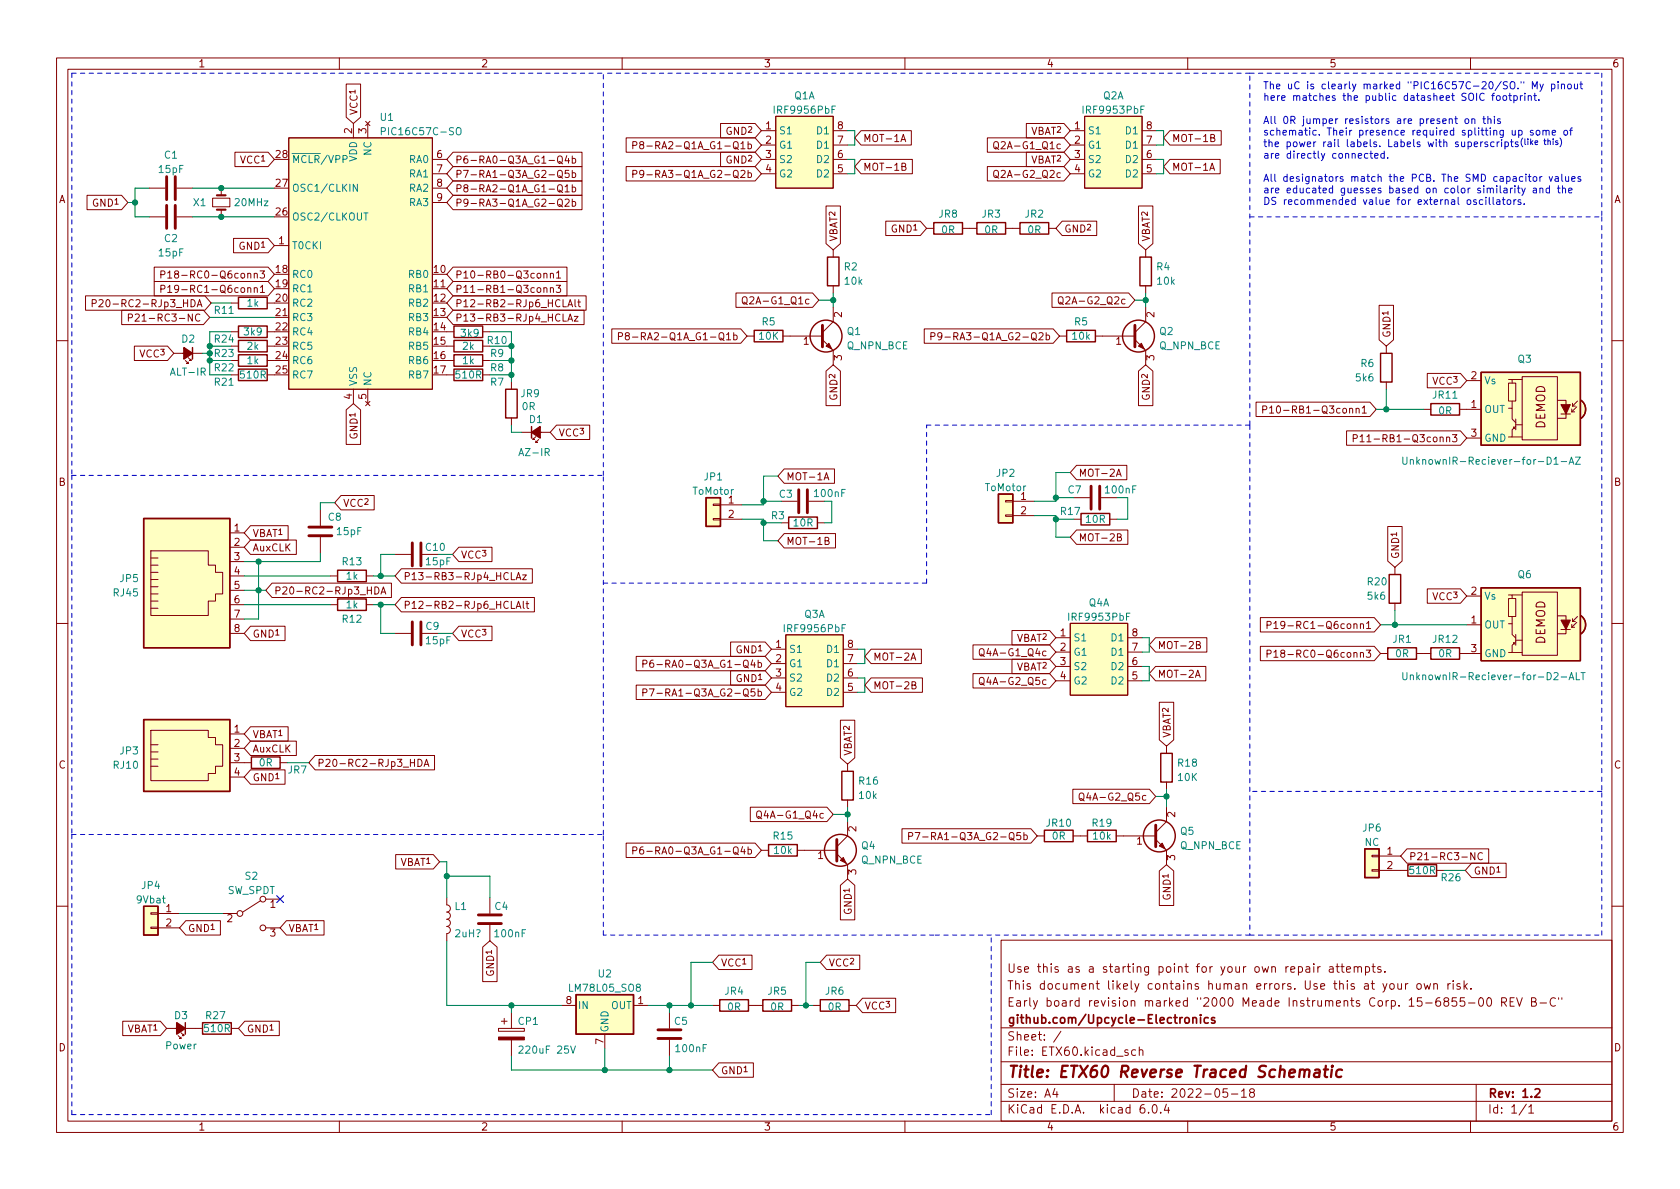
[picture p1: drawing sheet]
<svg xmlns="http://www.w3.org/2000/svg" width="297mm" height="210mm" viewBox="0 0 297 210" stroke-linecap="round" stroke-linejoin="round" font-family="sans-serif">
<defs><g id="words">
<text font-size="2.8" fill="#840000" x="178" y="190.6">Title: ETX60 Reverse Traced Schematic</text>
<g font-size="2.1" fill="#840000">
<text x="273.2" y="75.9" transform="rotate(-90 273.2 75.9)">DEMOD</text>
<text x="273.2" y="114" transform="rotate(-90 273.2 114)">DEMOD</text>
<text x="178" y="172">Use this as a starting point for your own repair attempts.</text>
<text x="178" y="178">Early board revision marked &quot;2000 Meade Instruments Corp. 15-6855-00 REV B-C&quot;</text>
<text x="178" y="175">This document likely contains human errors. Use this at your own risk.</text>
<text x="178" y="184">Sheet: /</text>
<text x="178" y="181">github.com/Upcycle-Electronics</text>
<text x="178" y="186.7">File: ETX60.kicad_sch</text>
<text x="178" y="196.9">KiCad E.D.A. kicad 6.0.4</text>
<text x="178" y="194.1">Size: A4</text>
<text x="200" y="194.1">Date: 2022-05-18</text>
<text x="263" y="194.1">Rev: 1.2</text>
<text x="263" y="196.9">Id: 1/1</text>
</g>
<g font-size="1.8" fill="#840000">
<text x="35" y="11.9">1</text>
<text x="85" y="11.9">2</text>
<text x="135" y="11.9">3</text>
<text x="185" y="11.9">4</text>
<text x="235" y="11.9">5</text>
<text x="285" y="11.9">6</text>
<text x="62.2" y="23.6" transform="rotate(-90 62.2 23.6)">2</text>
<text x="63.2" y="20.4" transform="rotate(-90 63.2 20.4)">VCC^{1}</text>
<text x="64.8" y="23.6" transform="rotate(-90 64.8 23.6)">3</text>
<text x="135.4" y="22.9">1</text>
<text x="148.1" y="22.9">8</text>
<text x="179.6" y="23.8">VBAT^{2}</text>
<text x="190" y="22.9">1</text>
<text x="202.7" y="22.9">8</text>
<text x="40" y="28.9">VCC^{1}</text>
<text x="48.8" y="27.9">28</text>
<text x="77.2" y="27.9">6</text>
<text x="80.4" y="28.9">P6-RA0-Q3A_G1-Q4b</text>
<text x="115.3" y="26.4">P8-RA2-Q1A_G1-Q1b</text>
<text x="135.4" y="25.4">2</text>
<text x="135.4" y="27.9">3</text>
<text x="148.1" y="27.9">6</text>
<text x="148.1" y="25.4">7</text>
<text x="152.6" y="25.1">MOT-1A</text>
<text x="176.9" y="26.4">Q2A-G1_Q1c</text>
<text x="179.6" y="28.9">VBAT^{2}</text>
<text x="190" y="25.4">2</text>
<text x="190" y="27.9">3</text>
<text x="202.7" y="27.9">6</text>
<text x="202.7" y="25.4">7</text>
<text x="207.2" y="25.1">MOT-1B</text>
<text x="10.3" y="35.9">A</text>
<text x="48.8" y="33">27</text>
<text x="77.2" y="30.5">7</text>
<text x="77.2" y="33">8</text>
<text x="77.2" y="35.6">9</text>
<text x="80.4" y="34">P8-RA2-Q1A_G1-Q1b</text>
<text x="80.4" y="31.5">P7-RA1-Q3A_G2-Q5b</text>
<text x="115.3" y="31.5">P9-RA3-Q1A_G2-Q2b</text>
<text x="135.4" y="30.5">4</text>
<text x="148.1" y="30.5">5</text>
<text x="152.6" y="30.2">MOT-1B</text>
<text x="176.9" y="31.5">Q2A-G2_Q2c</text>
<text x="190" y="30.5">4</text>
<text x="202.7" y="30.5">5</text>
<text x="207.2" y="30.2">MOT-1A</text>
<text x="285.3" y="35.9">A</text>
<text x="13.9" y="36.5">GND^{1}</text>
<text x="48.8" y="38.1">26</text>
<text x="80.4" y="36.5">P9-RA3-Q1A_G2-Q2b</text>
<text x="155.1" y="41.1">GND^{1}</text>
<text x="39.8" y="44.2">GND^{1}</text>
<text x="49.3" y="43.2">1</text>
<text x="148" y="42.8" transform="rotate(-90 148 42.8)">VBAT^{2}</text>
<text x="203.3" y="42.8" transform="rotate(-90 203.3 42.8)">VBAT^{2}</text>
<text x="31.7" y="49.2">P18-RC0-Q6conn3</text>
<text x="31.7" y="51.8">P19-RC1-Q6conn1</text>
<text x="48.8" y="48.3">18</text>
<text x="48.8" y="50.8">19</text>
<text x="48.8" y="53.3">20</text>
<text x="76.7" y="48.3">10</text>
<text x="76.7" y="50.8">11</text>
<text x="76.7" y="53.3">12</text>
<text x="80.4" y="49.2">P10-RB0-Q3conn1</text>
<text x="80.4" y="51.8">P11-RB1-Q3conn3</text>
<text x="132.4" y="53.8">Q2A-G1_Q1c</text>
<text x="188.3" y="53.8">Q2A-G2_Q2c</text>
<text x="18.9" y="54.3">P20-RC2-RJp3_HDA</text>
<text x="25.2" y="56.9">P21-RC3-NC</text>
<text x="48.8" y="55.9">21</text>
<text x="48.8" y="58.4">22</text>
<text x="76.7" y="55.9">13</text>
<text x="76.7" y="58.4">14</text>
<text x="80.4" y="56.9">P13-RB3-RJp4_HCLAz</text>
<text x="80.4" y="54.3">P12-RB2-RJp6_HCLAlt</text>
<text x="148.8" y="56.1" transform="rotate(-90 148.8 56.1)">2</text>
<text x="204.1" y="56.1" transform="rotate(-90 204.1 56.1)">2</text>
<text x="245.8" y="59.8" transform="rotate(-90 245.8 59.8)">GND^{1}</text>
<text x="48.8" y="61">23</text>
<text x="48.8" y="63.5">24</text>
<text x="76.7" y="61">15</text>
<text x="76.7" y="63.5">16</text>
<text x="112.8" y="60.2">P8-RA2-Q1A_G1-Q1b</text>
<text x="142.1" y="61">1</text>
<text x="148.8" y="63.7" transform="rotate(-90 148.8 63.7)">3</text>
<text x="168" y="60.2">P9-RA3-Q1A_G2-Q2b</text>
<text x="197.3" y="61">1</text>
<text x="204.1" y="63.7" transform="rotate(-90 204.1 63.7)">3</text>
<text x="48.8" y="66">25</text>
<text x="62.2" y="70.6" transform="rotate(-90 62.2 70.6)">4</text>
<text x="64.8" y="70.6" transform="rotate(-90 64.8 70.6)">5</text>
<text x="76.7" y="66">17</text>
<text x="260.1" y="67.1">2</text>
<text x="226.5" y="73.1">P10-RB1-Q3conn1</text>
<text x="260.1" y="72.1">1</text>
<text x="260.1" y="77.2">3</text>
<text x="63.2" y="80.1" transform="rotate(-90 63.2 80.1)">GND^{1}</text>
<text x="242.5" y="78.2">P11-RB1-Q3conn3</text>
<text x="10.3" y="85.9">B</text>
<text x="128.8" y="89">1</text>
<text x="139" y="84.9">MOT-1A</text>
<text x="180.5" y="88.4">1</text>
<text x="190.7" y="84.3">MOT-2A</text>
<text x="285.3" y="85.9">B</text>
<text x="41.4" y="94">1</text>
<text x="44.6" y="95">VBAT^{1}</text>
<text x="128.8" y="91.6">2</text>
<text x="180.5" y="90.9">2</text>
<text x="190.7" y="95.7">MOT-2B</text>
<text x="41.4" y="96.5">2</text>
<text x="41.4" y="99.1">3</text>
<text x="41.4" y="101.6">4</text>
<text x="44.6" y="97.5">AuxCLK</text>
<text x="139" y="96.4">MOT-1B</text>
<text x="247.4" y="98.9" transform="rotate(-90 247.4 98.9)">GND^{1}</text>
<text x="41.4" y="104.1">5</text>
<text x="41.4" y="106.7">6</text>
<text x="48.4" y="105.1">P20-RC2-RJp3_HDA</text>
<text x="71.3" y="107.7">P12-RB2-RJp6_HCLAlt</text>
<text x="71.3" y="102.6">P13-RB3-RJp4_HCLAz</text>
<text x="260.1" y="105.2">2</text>
<text x="41.4" y="109.2">7</text>
<text x="41.4" y="111.8">8</text>
<text x="44.6" y="112.7">GND^{1}</text>
<text x="177.1" y="113.5">VBAT^{2}</text>
<text x="187.5" y="112.5">1</text>
<text x="200.2" y="112.5">8</text>
<text x="227.2" y="111.2">P19-RC1-Q6conn1</text>
<text x="260.1" y="110.2">1</text>
<text x="117.1" y="118.1">P6-RA0-Q3A_G1-Q4b</text>
<text x="127.6" y="115.5">GND^{1}</text>
<text x="137.2" y="114.5">1</text>
<text x="137.2" y="117.1">2</text>
<text x="137.2" y="119.6">3</text>
<text x="149.9" y="119.6">6</text>
<text x="149.9" y="117.1">7</text>
<text x="149.9" y="114.5">8</text>
<text x="154.3" y="116.8">MOT-2A</text>
<text x="174.3" y="116">Q4A-G1_Q4c</text>
<text x="177.1" y="118.6">VBAT^{2}</text>
<text x="187.5" y="115.1">2</text>
<text x="187.5" y="117.6">3</text>
<text x="200.2" y="117.6">6</text>
<text x="200.2" y="115.1">7</text>
<text x="204.6" y="114.8">MOT-2B</text>
<text x="204.6" y="119.8">MOT-2A</text>
<text x="227.2" y="116.3">P18-RC0-Q6conn3</text>
<text x="260.1" y="115.3">3</text>
<text x="117.1" y="123.1">P7-RA1-Q3A_G2-Q5b</text>
<text x="127.6" y="120.6">GND^{1}</text>
<text x="137.2" y="122.2">4</text>
<text x="149.9" y="122.2">5</text>
<text x="154.3" y="121.9">MOT-2B</text>
<text x="174.3" y="121.1">Q4A-G2_Q5c</text>
<text x="187.5" y="120.1">4</text>
<text x="200.2" y="120.1">5</text>
<text x="41.4" y="129.5">1</text>
<text x="44.6" y="130.5">VBAT^{1}</text>
<text x="207" y="130.5" transform="rotate(-90 207 130.5)">VBAT^{2}</text>
<text x="10.3" y="135.9">C</text>
<text x="41.4" y="132.1">2</text>
<text x="41.4" y="134.6">3</text>
<text x="41.4" y="137.2">4</text>
<text x="44.6" y="133.1">AuxCLK</text>
<text x="56" y="135.6">P20-RC2-RJp3_HDA</text>
<text x="150.6" y="133.7" transform="rotate(-90 150.6 133.7)">VBAT^{2}</text>
<text x="285.3" y="135.9">C</text>
<text x="44.6" y="138.1">GND^{1}</text>
<text x="192" y="141.6">Q4A-G2_Q5c</text>
<text x="135" y="144.7">Q4A-G1_Q4c</text>
<text x="151.4" y="147" transform="rotate(-90 151.4 147)">2</text>
<text x="164.1" y="148.5">P7-RA1-Q3A_G2-Q5b</text>
<text x="201" y="149.3">1</text>
<text x="207.8" y="144.5" transform="rotate(-90 207.8 144.5)">2</text>
<text x="68.1" y="153.1">VBAT^{1}</text>
<text x="115.3" y="151.1">P6-RA0-Q3A_G1-Q4b</text>
<text x="144.6" y="151.9">1</text>
<text x="151.4" y="154.7" transform="rotate(-90 151.4 154.7)">3</text>
<text x="207.8" y="152.1" transform="rotate(-90 207.8 152.1)">3</text>
<text x="245.3" y="151.1">1</text>
<text x="245.3" y="153.7">2</text>
<text x="249.1" y="152.1">P21-RC3-NC</text>
<text x="260.5" y="154.6">GND^{1}</text>
<text x="29.4" y="161.3">1</text>
<text x="47.8" y="160.5">1</text>
<text x="207" y="161.7" transform="rotate(-90 207 161.7)">GND^{1}</text>
<text x="29.4" y="163.8">2</text>
<text x="33.2" y="164.8">GND^{1}</text>
<text x="40.1" y="163.1">2</text>
<text x="47.8" y="165.6">3</text>
<text x="51" y="164.8">VBAT^{1}</text>
<text x="150.6" y="164.2" transform="rotate(-90 150.6 164.2)">GND^{1}</text>
<text x="127.4" y="170.9">VCC^{1}</text>
<text x="87.3" y="175.1" transform="rotate(-90 87.3 175.1)">GND^{1}</text>
<text x="100.1" y="177.5">8</text>
<text x="112.8" y="177.5">1</text>
<text x="10.3" y="185.9">D</text>
<text x="19.8" y="182.6">VBAT^{1}</text>
<text x="43.6" y="182.6">GND^{1}</text>
<text x="106.7" y="184.6" transform="rotate(-90 106.7 184.6)">7</text>
<text x="285.3" y="185.9">D</text>
<text x="127.4" y="190">GND^{1}</text>
<text x="35" y="199.9">1</text>
<text x="85" y="199.9">2</text>
<text x="135" y="199.9">3</text>
<text x="185" y="199.9">4</text>
<text x="235" y="199.9">5</text>
<text x="285" y="199.9">6</text>
</g>
<g font-size="1.8" fill="#008484">
<text x="140.4" y="17.6">Q1A</text>
<text x="195" y="17.6">Q2A</text>
<text x="67.3" y="21.4">U1</text>
<text x="68.1" y="23.9">PIC16C57C-SO</text>
<text x="137.2" y="20.1">IRF9956PbF</text>
<text x="137.7" y="23.7">S1</text>
<text x="144.6" y="23.7">D1</text>
<text x="191.8" y="20.1">IRF9953PbF</text>
<text x="192.3" y="23.7">S1</text>
<text x="199.2" y="23.7">D1</text>
<text x="29.1" y="28">C1</text>
<text x="51.6" y="28.8">~{MCLR}/VPP</text>
<text x="63.1" y="28.6" transform="rotate(-90 63.1 28.6)">VDD</text>
<text x="65.7" y="27.4" transform="rotate(-90 65.7 27.4)">NC</text>
<text x="72.4" y="28.8">RA0</text>
<text x="137.7" y="26.3">G1</text>
<text x="137.7" y="28.8">S2</text>
<text x="144.6" y="28.8">D2</text>
<text x="144.6" y="26.3">D1</text>
<text x="192.3" y="26.3">G1</text>
<text x="192.3" y="28.8">S2</text>
<text x="199.2" y="28.8">D2</text>
<text x="199.2" y="26.3">D1</text>
<text x="28.2" y="30.6">15pF</text>
<text x="51.6" y="33.9">OSC1/CLKIN</text>
<text x="72.4" y="31.4">RA1</text>
<text x="72.4" y="33.9">RA2</text>
<text x="137.7" y="31.4">G2</text>
<text x="144.6" y="31.4">D2</text>
<text x="192.3" y="31.4">G2</text>
<text x="199.2" y="31.4">D2</text>
<text x="34.2" y="36.4">X1</text>
<text x="41.6" y="36.4">20MHz</text>
<text x="51.6" y="39">OSC2/CLKOUT</text>
<text x="72.4" y="36.4">RA3</text>
<text x="166" y="38.5">JR8</text>
<text x="166.5" y="41.3">0R</text>
<text x="173.6" y="38.5">JR3</text>
<text x="174.1" y="41.3">0R</text>
<text x="181.3" y="38.5">JR2</text>
<text x="181.7" y="41.3">0R</text>
<text x="28.2" y="45.3">15pF</text>
<text x="29.1" y="42.8">C2</text>
<text x="51.6" y="44.1">T0CKI</text>
<text x="149.3" y="47.8">R2</text>
<text x="204.5" y="47.8">R4</text>
<text x="51.6" y="49.1">RC0</text>
<text x="51.6" y="51.7">RC1</text>
<text x="72.4" y="49.1">RB0</text>
<text x="72.4" y="51.7">RB1</text>
<text x="149.4" y="50.3">10k</text>
<text x="204.7" y="50.3">10k</text>
<text x="38" y="55.5">R11</text>
<text x="43.2" y="59.3">3k9</text>
<text x="43.7" y="54.2">1k</text>
<text x="51.6" y="54.2">RC2</text>
<text x="51.6" y="56.8">RC3</text>
<text x="51.6" y="59.3">RC4</text>
<text x="72.4" y="54.2">RB2</text>
<text x="72.4" y="56.8">RB3</text>
<text x="72.4" y="59.3">RB4</text>
<text x="81.6" y="59.6">3k9</text>
<text x="134.8" y="57.5">R5</text>
<text x="149.8" y="59.2">Q1</text>
<text x="190" y="57.5">R5</text>
<text x="205" y="59.2">Q2</text>
<text x="32.1" y="60.6">D2</text>
<text x="38" y="60.6">R24</text>
<text x="38" y="63.1">R23</text>
<text x="38" y="65.7">R22</text>
<text x="43.7" y="61.8">2k</text>
<text x="43.7" y="64.4">1k</text>
<text x="51.6" y="61.8">RC5</text>
<text x="51.6" y="64.4">RC6</text>
<text x="72.4" y="61.8">RB5</text>
<text x="72.4" y="64.4">RB6</text>
<text x="81.8" y="64.4">1k</text>
<text x="81.8" y="61.8">2k</text>
<text x="86.3" y="60.8">R10</text>
<text x="86.8" y="65.7">R8</text>
<text x="86.8" y="63.1">R9</text>
<text x="134.3" y="60.1">10K</text>
<text x="149.7" y="61.8">Q_NPN_BCE</text>
<text x="189.7" y="60.1">10k</text>
<text x="205" y="61.8">Q_NPN_BCE</text>
<text x="240.6" y="64.9">R6</text>
<text x="268.4" y="64.1">Q3</text>
<text x="30.4" y="66.4">ALT-IR</text>
<text x="38" y="68.2">R21</text>
<text x="42.6" y="66.9">510R</text>
<text x="51.6" y="66.9">RC7</text>
<text x="63.1" y="68.3" transform="rotate(-90 63.1 68.3)">VSS</text>
<text x="65.7" y="68.3" transform="rotate(-90 65.7 68.3)">NC</text>
<text x="72.4" y="66.9">RB7</text>
<text x="80.7" y="66.9">510R</text>
<text x="86.8" y="68.2">R7</text>
<text x="92.1" y="70.2">JR9</text>
<text x="239.8" y="67.4">5k6</text>
<text x="253.4" y="70.5">JR11</text>
<text x="262.4" y="67.9">Vs</text>
<text x="92.3" y="72.5">0R</text>
<text x="93.6" y="74.8">D1</text>
<text x="254.4" y="73.3">0R</text>
<text x="262.4" y="73">OUT</text>
<text x="92.1" y="80.6">AZ-IR</text>
<text x="250.4" y="82.2">UnknownIR-Reciever-for-D1-AZ</text>
<text x="262.4" y="78.1">GND</text>
<text x="122.6" y="87.5">ToMotor</text>
<text x="124.5" y="84.9">JP1</text>
<text x="137.8" y="88">C3</text>
<text x="144.1" y="87.9">100nF</text>
<text x="174.3" y="86.8">ToMotor</text>
<text x="176.2" y="84.3">JP2</text>
<text x="188.9" y="87.2">C7</text>
<text x="195.6" y="87.2">100nF</text>
<text x="58.1" y="92.1">C8</text>
<text x="59.7" y="94.6">15pF</text>
<text x="136.4" y="91.8">R3</text>
<text x="140.4" y="93.1">10R</text>
<text x="187.6" y="91.1">R17</text>
<text x="192.1" y="92.5">10R</text>
<text x="60.6" y="99.9">R13</text>
<text x="75.3" y="97.4">C10</text>
<text x="75.4" y="99.9">15pF</text>
<text x="20.1" y="105.5">RJ45</text>
<text x="21.3" y="102.9">JP5</text>
<text x="61.2" y="107.6">1k</text>
<text x="61.2" y="102.5">1k</text>
<text x="192.5" y="107.2">Q4A</text>
<text x="241.9" y="103.5">R20</text>
<text x="241.9" y="106">5k6</text>
<text x="262.4" y="106">Vs</text>
<text x="268.4" y="102.2">Q6</text>
<text x="60.6" y="110.1">R12</text>
<text x="75.3" y="111.4">C9</text>
<text x="75.4" y="113.9">15pF</text>
<text x="139" y="111.8">IRF9956PbF</text>
<text x="142.2" y="109.2">Q3A</text>
<text x="189.2" y="109.8">IRF9953PbF</text>
<text x="189.7" y="113.4">S1</text>
<text x="196.6" y="113.4">D1</text>
<text x="246.3" y="113.7">JR1</text>
<text x="253.4" y="113.7">JR12</text>
<text x="262.4" y="111.1">OUT</text>
<text x="139.4" y="115.4">S1</text>
<text x="139.4" y="118">G1</text>
<text x="146.3" y="118">D1</text>
<text x="146.3" y="115.4">D1</text>
<text x="189.7" y="115.9">G1</text>
<text x="189.7" y="118.5">S2</text>
<text x="196.6" y="118.5">D2</text>
<text x="196.6" y="115.9">D1</text>
<text x="246.8" y="116.2">0R</text>
<text x="254.4" y="116.2">0R</text>
<text x="262.4" y="116.2">GND</text>
<text x="139.4" y="120.5">S2</text>
<text x="139.4" y="123.1">G2</text>
<text x="146.3" y="123.1">D2</text>
<text x="146.3" y="120.5">D2</text>
<text x="189.7" y="121">G2</text>
<text x="196.6" y="121">D2</text>
<text x="250.3" y="120.3">UnknownIR-Reciever-for-D2-ALT</text>
<text x="20.1" y="135.9">RJ10</text>
<text x="21.3" y="133.4">JP3</text>
<text x="45.9" y="135.5">0R</text>
<text x="51" y="136.8">JR7</text>
<text x="208.3" y="135.6">R18</text>
<text x="151.9" y="138.7">R16</text>
<text x="152" y="141.3">10k</text>
<text x="208.3" y="138.1">10K</text>
<text x="136.8" y="148.5">R15</text>
<text x="185.1" y="146.2">JR10</text>
<text x="186.1" y="148.5">0R</text>
<text x="193.2" y="146.2">R19</text>
<text x="193.3" y="148.5">10k</text>
<text x="208.7" y="147.6">Q5</text>
<text x="241" y="147">JP6</text>
<text x="241.3" y="149.6">NC</text>
<text x="43.4" y="155.6">S2</text>
<text x="137" y="151">10k</text>
<text x="152.3" y="152.7">Q_NPN_BCE</text>
<text x="152.3" y="150.2">Q4</text>
<text x="208.7" y="150.2">Q_NPN_BCE</text>
<text x="249.3" y="154.6">510R</text>
<text x="254.9" y="155.8">R26</text>
<text x="24.3" y="159.7">9Vbat</text>
<text x="25.1" y="157.2">JP4</text>
<text x="40.2" y="158.1">SW_SPDT</text>
<text x="80.4" y="160.9">L1</text>
<text x="87.5" y="160.9">C4</text>
<text x="80.5" y="165.7">2uH?</text>
<text x="87.6" y="165.7">100nF</text>
<text x="105.8" y="172.8">U2</text>
<text x="100.9" y="175.4">LM78L05_SO8</text>
<text x="102.1" y="178.4">IN</text>
<text x="108" y="178.4">OUT</text>
<text x="128.2" y="175.9">JR4</text>
<text x="128.7" y="178.7">0R</text>
<text x="135.8" y="175.9">JR5</text>
<text x="136.3" y="178.7">0R</text>
<text x="146" y="175.9">JR6</text>
<text x="146.4" y="178.7">0R</text>
<text x="29.3" y="185.5">Power</text>
<text x="30.9" y="180.2">D3</text>
<text x="36.2" y="182.5">510R</text>
<text x="36.5" y="180.2">R27</text>
<text x="91.7" y="181.2">CP1</text>
<text x="107.6" y="182.6" transform="rotate(-90 107.6 182.6)">GND</text>
<text x="119.3" y="181.2">C5</text>
<text x="92.3" y="186.3">220uF 25V</text>
<text x="119.6" y="186">100nF</text>
</g>
<g font-size="1.8" fill="#0000c2">
<text x="223.3" y="15.8">The uC is clearly marked &quot;PIC16C57C-20/SO.&quot; My pinout</text>
<text x="223.3" y="17.8">here matches the public datasheet SOIC footprint.</text>
<text x="223.3" y="21.9">All 0R jumper resistors are present on this</text>
<text x="223.3" y="24">schematic. Their presence required splitting up some of</text>
<text x="223.3" y="26">the power rail labels. Labels with superscripts^{(like this)}</text>
<text x="223.3" y="28">are directly connected.</text>
<text x="223.3" y="32.1">All designators match the PCB. The SMD capacitor values</text>
<text x="223.3" y="34.2">are educated guesses based on color similarity and the</text>
<text x="223.3" y="36.2">DS recommended value for external oscillators.</text>
</g>
</g></defs>
<g fill="none" stroke="#840000" stroke-width=".18">
<path d="M10 10.2h277v190.1h-277zM12 12.2h273v186.1h-273zM60 10.2v2M61.2 14.9h2.6v5.8l-1.3 1.1-1.3-1.1zM110 10.2v2M160 10.2v2M210 10.2v2M260 10.2v2M15.4 34.5h6.1l1.1 1.3-1.1 1.3h-6.1zM26.4 38.3h2.8M26.4 33.3h2.8M31.2 38.3h2.8"/>
<path d="M31.2 33.3h2.8M37.6 35h3v1.6h-3zM39.1 33.3v1.2M39.1 37.1v1.2M41.5 26.9h5.9l1.1 1.3-1.1 1.3h-5.9zM51.1 24.4h25.4v44.4h-25.4zM62.5 21.8v2.6M64.6 21.5l.8 .7M65 21.8v2.6M65.4 21.5l-.8 .7M76.5 28.2h2.5M76.5 30.7h2.5"/>
<path d="M76.5 33.3h2.5M76.5 35.8h2.5M80.1 34.5h22.8v2.6h-22.8l-1.1-1.3zM80.1 32h22.8v2.5h-22.8l-1.1-1.2zM80.1 29.5h22.8v2.5h-22.8l-1.1-1.3zM80.1 26.9h22.8v2.6h-22.8l-1.1-1.3zM98.6 35.4l.3-.2a.43 .43 0 0 1 .5 .4v.5a.42 .42 0 0 1-.4 .4 .42 .42 0 0 1-.4-.4zM98.6 32.8l.3-.1a.43 .43 0 0 1 .5 .4v.4a.42 .42 0 0 1-.4 .5 .42 .42 0 0 1-.4-.5zM98.6 30.3l.3-.2a.43 .43 0 0 1 .5 .4v.5a.42 .42 0 0 1-.4 .4 .42 .42 0 0 1-.4-.4zM98.6 27.8l.3-.2a.43 .43 0 0 1 .5 .4v.4a.42 .42 0 0 1-.4 .5 .42 .42 0 0 1-.4-.5zM98.8 36.2l.7 .4M98.8 33.6l.7 .5"/>
<path d="M98.8 31.1l.7 .4M98.8 28.6l.7 .4M99.9 35.3l.5-.1 .2 .4-.7 .9h.7M99.9 33l.4-.3v1.2M99.9 33.9h.7M100.2 27.5l-.3 .9h.8M100.5 28v.9M100.6 30.1h-.6l-.1 .6 .2-.1 .4 .1 .1 .1v.5l-.2 .1-.5-.1M101.2 35.7l.3-.1 .3 .3-.1 .5h-.5M101.2 33.1h.3l.3 .2-.1 .6h-.5M101.2 30.6l.3-.1 .3 .3-.1 .5h-.5M101.2 28.1l.3-.1 .3 .2-.1 .6h-.5"/>
<path d="M101.2 27.6v1.3M101.2 30.1v1.3M101.2 32.7v1.2M101.2 35.2v1.3M110.7 24.4h22.8l1.1 1.2-1.1 1.3h-22.8zM110.7 29.5h22.8l1.1 1.2-1.1 1.3h-22.8zM111.9 25.7l.6-.1 .1-.1v-.3l-.7-.2v1.3M111.9 30.8l.6-.1 .1-.2v-.3l-.7-.1v1.3M113.3 25.6l-.2-.3 .1-.1 .1-.2 .4 .1 .1 .2v.2l-.6 .1-.1 .2v.3l.2 .2h.3l.2-.2v-.4l-.2-.1M113.8 30.7l-.2 .2h-.3l-.2-.2 .1-.5 .4-.1 .2 .1a.84 .84 0 0 1-.3 1.2h-.3M114.4 25.8h.9M114.4 30.9h.9"/>
<path d="M127.4 26.9h6.1l1.1 1.3-1.1 1.3h-6.1zM127.4 21.8h6.1l1.1 1.3-1.1 1.3h-6.1zM129.2 27.6a.59 .59 0 0 0-.7 .6 .59 .59 0 0 0 .7 .6l.1-.5h-.2M129.2 22.6a.59 .59 0 0 0-.7 .5 .59 .59 0 0 0 .7 .6l.1-.5h-.2M130.6 27.6v1.3l-.8-1.3v1.3M130.6 22.5v1.3l-.8-1.3v1.3M131.2 27.6a.64 .64 0 0 1 .7 .6 .64 .64 0 0 1-.7 .7zM131.2 22.5a.64 .64 0 0 1 .7 .6 .64 .64 0 0 1-.7 .7zM132.3 27.6l.4-.1 .2 .3-.6 .7h.6M132.3 22.5l.4-.1 .2 .3-.6 .7h.6M134.6 23.1h2.6M134.6 25.6h2.6"/>
<path d="M134.6 28.2h2.6M134.6 30.7h2.6M137.2 20.6h10.1v12.7h-10.1zM146 36.4h2.6v6.7l-1.3 1.1-1.3-1.1zM147.3 23.1h2.6M147.3 25.6h2.6M147.3 28.2h2.6M147.3 30.7h2.6M152.2 28.2h9.1v2.5h-9.1l-1.1-1.2zM152.2 23.1h8.9v2.5h-8.9l-1.1-1.2zM156.6 39.1h6.1l1.1 1.3-1.1 1.3h-6.1zM159.3 25l.4-1.2 .4 1.2"/>
<path d="M159.4 24.7h.6M159.5 29.5l.5-.1 .1-.2v-.2l-.6-.1v1.2h.5l.1-.1 .1-.3-.3-.2M174.6 24.4h13.5l1.1 1.2-1.1 1.3h-13.5zM174.6 29.5h13.5l1.1 1.2-1.1 1.3h-13.5zM175.8 25.2l.2-.2a.43 .43 0 0 1 .5 .5v.4a.42 .42 0 0 1-.4 .4 .42 .42 0 0 1-.4-.4zM175.8 30.3l.2-.2a.43 .43 0 0 1 .5 .4v.5a.42 .42 0 0 1-.4 .4 .42 .42 0 0 1-.4-.4zM175.9 26l.7 .4M175.9 31.1l.7 .4M181.5 21.8h6.6l1.1 1.3-1.1 1.3h-6.6zM181.5 26.9h6.6l1.1 1.3-1.1 1.3h-6.6zM187.8 39.1h6.1v2.6h-6.1l-1.1-1.3zM189.2 39.8a.59 .59 0 0 0-.8 .6 .59 .59 0 0 0 .8 .6v-.5h-.2"/>
<path d="M189.2 23.1h2.6M189.2 25.6h2.6M189.2 28.2h2.6M189.2 30.7h2.6M190.5 39.8v1.2l-.7-1.2v1.2M191.1 39.8a.64 .64 0 0 1 .7 .6 .64 .64 0 0 1-.7 .6zM191.8 20.6h10.1v12.7h-10.1zM192.3 39.8l.3-.1 .2 .3-.6 .7h.6M201.3 36.4h2.5v6.7l-1.2 1.1-1.3-1.1zM201.9 23.1h2.6M201.9 25.6h2.6M201.9 28.2h2.6"/>
<path d="M201.9 30.7h2.6M206.9 23.1h9v2.5h-9l-1.2-1.2zM206.9 28.2h8.8v2.5h-8.8l-1.2-1.2zM213.9 30.1l.4-1.2 .4 1.2M214 29.8h.6M214.1 24.4l.5-.1 .1-.2v-.2l-.6-.1v1.2h.5l.1-.1 .1-.3-.3-.2M15.1 52.3h21.1l1.1 1.3-1.1 1.3h-21.1zM16.3 53.6h.6l.1-.2v-.3l-.7-.1v1.3M17.5 53.1l.5-.1 .2 .3-.8 1h.8M21.5 54.9h14.5l1.1 1.2-1.1 1.3h-14.5zM22.7 56.2l.6-.1 .1-.2v-.3l-.7-.1v1.3M23.9 55.6l.5-.1 .2 .4-.8 .9h.8"/>
<path d="M27.3 47.2h20.1l1.1 1.3-1.1 1.3h-20.1zM27.3 49.8h20.1l1.1 1.2-1.1 1.3h-20.1zM28.4 48.6l.6-.1 .2-.2-.1-.3-.7-.1v1.3M28.4 51.1l.6-.1 .2-.1-.1-.3-.7-.2v1.3M29.7 48.3l.3-.4v1.3M29.7 50.8l.3-.4v1.3M29.7 49.2h.7M29.7 51.7h.7M31.1 48.4l-.2-.2v-.2l.2-.1 .4 .1 .1 .1-.1 .2-.5 .2-.1 .2v.4l.2 .1 .4-.1 .1-.2-.1-.3-.2-.2M31.6 51l-.3 .2h-.2l-.2-.2 .1-.5 .3-.1 .2 .2a.84 .84 0 0 1-.3 1.1h-.2M40.9 58.7h1.3M40.9 53.6h1.3"/>
<path d="M41.3 42.2h6.1l1.1 1.2-1.1 1.3h-6.1zM47.2 58.7h1.3M47.2 53.6h1.3M48.5 43.4h2.6M48.5 56.1h2.6M76.5 51h2.5M79 58.7h1.3M80.1 47.2h20.1v2.6h-20.1l-1.1-1.3zM80.1 49.8h20.1v2.5h-20.1l-1.1-1.3zM80.1 54.9h23.2v2.5h-23.2l-1.1-1.3zM80.1 52.3h23.5v2.6h-23.5l-1.1-1.3zM85.3 58.7h1.3"/>
<path d="M96.2 48.4l.1-.1 .3 .1 .1 .8M96.2 51l.1-.1h.3l.1 .8M96.2 48.3v.9M96.2 50.9v.8M97.3 48.4l.2-.1 .3 .1 .1 .8M97.3 51l.2-.1h.3l.1 .8M97.3 48.3v.9M97.3 50.9v.8M98.3 50.4h.8l-.4 .5 .4 .1v.6l-.2 .1-.6-.1M98.4 48.3l.4-.4v1.3M98.4 49.2h.7M99.5 55.5v1.3h.7"/>
<path d="M99.5 53v1.3h.7M100.4 56.8l.4-1.3 .4 1.3M100.4 54.3l.4-1.3 .4 1.3M100.5 56.4h.6M100.5 53.9h.6M101.5 55.9h.7l-.7 .9h.7M101.7 53v1.1l.1 .2M102.1 53.4h.5M102.3 53v1.1l.3 .2M108.2 58.2h22.8l1.1 1.2-1.1 1.3h-22.8zM109.3 59.5l.7-.1 .1-.2-.1-.3-.7-.1v1.3M110.8 59.4l-.2-.3v-.2l.2-.1 .4 .1 .1 .2-.1 .1-.5 .2-.1 .2v.3l.2 .2h.2l.3-.2-.1-.4-.2-.1"/>
<path d="M111.8 59.6h1M130.1 51.8h13.6l1.1 1.3-1.1 1.3h-13.6zM131.3 52.7l.2-.2a.43 .43 0 0 1 .6 .4v.4a.42 .42 0 0 1-.4 .5 .42 .42 0 0 1-.5-.5zM131.5 53.4l.6 .5M132.1 59.4h1.2M138.4 59.4h7M147.3 44.2v1.3M147.3 50.5v1.3M147.3 54.4v2.5l-1.9 1.9M163.4 58.2h22.8l1.1 1.2-1.1 1.3h-22.8zM163.8 40.4h1.3M164.6 59.5l.6-.1 .1-.2v-.3l-.7-.1v1.3"/>
<path d="M166.5 59.4l-.2 .2h-.3l-.2-.2 .1-.5 .4-.1 .2 .1a.84 .84 0 0 1-.3 1.2h-.3M167.1 59.6h.9M170.2 40.4h2.5M177.8 40.4h2.5M185.4 40.4h1.3M186 51.8h13.5l1.2 1.3-1.2 1.3h-13.5zM187.3 52.5h.1a.43 .43 0 0 1 .6 .4v.4a.42 .42 0 0 1-.5 .5 .42 .42 0 0 1-.4-.5v-.4zM187.3 59.4h1.3M187.4 53.4l.6 .5M193.7 59.4h7M202.6 54.4v2.5l-1.9 1.9M202.6 44.2v1.3"/>
<path d="M202.6 50.5v1.3M243.8 54h2.6v6.1l-1.3 1.1-1.3-1.1zM10 60.2h2M23.8 61.2h5.8l1.1 1.3-1.1 1.2h-5.8zM24.8 61.9l.4 1.2 .4-1.2M26.7 62a.6 .6 0 0 0-.8 .4 .6 .6 0 0 0 .6 .7l.2-.1M28 62a.6 .6 0 0 0-.8 .4 .6 .6 0 0 0 .6 .7l.2-.1M28.4 61.8h.6l-.3 .3 .3 .1v.5l-.2 .1-.4-.1M30.7 62.5h5.1M32.8 63.7l.5 .6h-.3h.3v-.3M33.3 63.2l.5 .5h-.3h.3v-.2M40.9 61.2h1.3"/>
<path d="M40.9 63.7h1.3M40.9 66.3h1.3M47.2 61.2h1.3M47.2 63.7h1.3M47.2 66.3h1.3M61.2 72.5l1.3-1.1 1.3 1.1v6.1h-2.6zM62.5 68.8v2.6M64.6 71l.8 .7M65 68.8v2.6M65.4 71l-.8 .7M79 61.2h1.3M79 63.7h1.3"/>
<path d="M79 66.3h1.3M85.3 61.2h1.3M85.3 63.7h1.3M85.3 66.3h1.3M90.4 67.6v1.2M90.4 73.9v1.3M92.2 76.4h5.1M94.7 77.2l-.5 .5h.3h-.3v-.2M95.2 77.7l-.5 .5h.3h-.3v-.2M98.4 75.2h5.9v2.5h-5.9l-1.1-1.3zM98.9 75.8l.4 1.3 .5-1.3M100.9 76a.6 .6 0 0 0-.8 .4 .6 .6 0 0 0 .6 .7l.2-.1"/>
<path d="M102.2 76a.6 .6 0 0 0-.9 .4 .6 .6 0 0 0 .6 .7l.3-.1M102.6 75.7h.6l-.3 .4 .2 .1v.4l-.1 .1-.4-.1M145.4 60.1l1.9 1.9v2.5M146 65.6l1.3-1.1 1.3 1.1v6.1h-2.6zM146.7 68.6h1.3l-1.3 .7h1.3M146.8 69.9a.59 .59 0 0 0 .6 .7 .59 .59 0 0 0 .5-.7l-.5-.1v.3M146.8 67.5a.68 .68 0 0 1 .8-.2 .68 .68 0 0 1 .4 .7h-1.3zM147.6 66.2v.6l-.7-.6-.3 .2 .1 .4M200.7 60.1l1.9 1.9v2.5M201.3 65.6l1.3-1.1 1.2 1.1v6.1h-2.5zM202 68.6h1.2l-1.2 .7h1.2M202 69.9a.59 .59 0 0 0 .6 .7 .59 .59 0 0 0 .6-.7l-.5-.1v.3"/>
<path d="M202.1 67.3a.66 .66 0 0 1 .8 0 .66 .66 0 0 1 .3 .7h-1.2zM202.9 66.2v.6l-.8-.6-.3 .2 .1 .4M222.1 71.1h20.1l1.1 1.3-1.1 1.3h-20.1zM223.3 72.4h.6l.1-.2-.1-.3-.6-.1v1.2M224.5 72.1l.3-.3v1.2M224.5 73h.7M225.9 71.8h.1a.68 .68 0 0 1 .4 .6 .68 .68 0 0 1-.4 .6 .84 .84 0 0 1-.1-1.2zM238.1 76.2h20.1l1.1 1.3-1.1 1.2h-20.1zM239.3 77.5h.6l.1-.2-.1-.3-.6-.1v1.2M240.5 77.2l.3-.3v1.2M240.5 78.1h.7M241.7 77.2l.3-.3v1.2"/>
<path d="M241.7 78.1h.7M245.1 61.2v1.3M245.1 67.6v1.2M251.7 72.4h1.3M252.4 66h5.8l1.1 1.3-1.1 1.3h-5.8zM253.4 66.7l.4 1.3 .4-1.3M255.3 66.8a.6 .6 0 0 0-.8 .4 .6 .6 0 0 0 .6 .8l.2-.2M256.6 66.8a.6 .6 0 0 0-.8 .4 .6 .6 0 0 0 .6 .8l.2-.2M257 66.6h.6l-.3 .4 .3 .1v.4l-.2 .1-.4-.1M258.1 72.4h3.8M259.3 67.3h2.6M259.3 77.5h2.6"/>
<path d="M266.7 67.7h1.3v3.2h-1.3zM266.7 67.1h.7v.6M266.7 72.2h.7v1.9l.6 .6M267.4 70.9v1.3M267.4 77.3h1.7M267.4 67.1h1.7M267.6 75.5v.2h.3M268 75.4l-.6 .6v1.3h-.7M268 74.1v1.9M268 75.1h1.1M269.1 66.6h6.3v11.2h-6.3zM275.4 70.8h1.5v3.2h-1.5"/>
<path d="M276 73.2h1.6M277.9 72.3v.5M277.9 72.8h.5M278 71.3v.5M278 71.8h.5M278.8 71.9l-.9 .9M278.9 70.9l-.9 .9M285 60.2h2M26.7 98.7h1.2M26.7 99.9h1.2M26.7 97.4h10.1v2.5h1.3v1.3h1.3v3.8h-1.3v1.3h-1.3v2.5h-10.1zM40.6 94.2h2.6"/>
<path d="M40.6 96.8h2.6M40.6 99.3h2.6M44.3 95.5h8.1v2.5h-8.1l-1.1-1.2zM44.3 93h6.6v2.5h-6.6l-1.1-1.3zM56.6 90.2v2.8M56.6 95v2.8M60.3 87.6h5.9v2.6h-5.9l-1.1-1.3zM60.8 88.3l.4 1.3 .5-1.3M62.8 88.4a.6 .6 0 0 0-.8 .4 .6 .6 0 0 0 .6 .8l.2-.2M64.1 88.4a.6 .6 0 0 0-.9 .4 .6 .6 0 0 0 .6 .8l.3-.2M64.5 88.3l.4-.1 .2 .3-.6 .7h.6M69.8 98h2.8"/>
<path d="M74.7 98h2.8M81.1 96.8h5.9v2.5h-5.9l-1.1-1.3zM81.6 97.4l.5 1.3 .4-1.3M83.6 97.6a.6 .6 0 0 0-.8 .4 .6 .6 0 0 0 .6 .7l.2-.1M84.9 97.6a.6 .6 0 0 0-.8 .4 .6 .6 0 0 0 .6 .7l.2-.1M85.3 97.3h.6l-.3 .4 .3 .1v.4l-.2 .1-.4-.1M126.1 91.7h1.3v.2h-1.3zM126.1 89.1h1.3v.3h-1.3zM127.4 89.3h3.8M127.4 91.8h3.8M138.2 92.5h1.2M138.2 88.6h2.8"/>
<path d="M138.7 94.4h9v2.5h-9l-1.2-1.3zM138.7 82.9h8.8v2.6h-8.8l-1.2-1.3zM143 88.6h2.8M144.5 92.5h1.3M145.7 84.9l.4-1.3 .4 1.3M145.8 84.5h.6M145.9 95.6h.5l.1-.2v-.3l-.6-.1v1.3h.5l.1-.1 .1-.3-.3-.3M177.8 91.1h1.3v.2h-1.3zM177.8 88.5h1.3v.3h-1.3zM179.1 88.6h3.8M179.1 91.2h3.8M189.9 91.8h1.2"/>
<path d="M189.9 88h2.8M190.3 82.3h8.9v2.5h-8.9l-1.1-1.2zM190.3 93.7h9.1v2.6h-9.1l-1.1-1.3zM194.7 88h2.8M196.2 91.8h1.3M197.4 84.2l.4-1.2 .4 1.2M197.5 83.9h.6M197.6 95l.5-.1 .1-.2v-.2l-.6-.1v1.3h.5l.1-.2 .1-.3-.3-.2M245.4 93.1h2.5v6.1l-1.3 1.1-1.2-1.1zM10 110.2h2M26.7 101.2h1.2M26.7 102.5h1.2"/>
<path d="M26.7 103.8h1.2M26.7 105h1.2M26.7 106.3h1.2M26.7 107.6h1.2M40.6 112h2.6M40.6 106.9h2.6M40.6 101.8h2.6M40.6 104.4h2.6M40.6 109.5h2.6M44.3 110.7h6.1v2.6h-6.1l-1.1-1.3zM48.1 103.1h21.1v2.6h-21.1l-1.1-1.3zM58.4 106.9h1.3"/>
<path d="M58.4 101.8h1.3M64.8 106.9h1.2M64.8 101.8h1.2M66.3 103.8a.64 .64 0 0 1 .7 .6 .64 .64 0 0 1-.7 .7zM67.4 105.1l.4-1.3 .4 1.3M67.5 104.7h.6M69.8 112h2.8M71 105.7h23.5v2.5h-23.5l-1.2-1.3zM71 100.6h23.1v2.5h-23.1l-1.2-1.3zM74.7 112h2.8M81.1 110.7h5.9v2.6h-5.9l-1.1-1.3zM81.6 111.4l.5 1.3 .4-1.3"/>
<path d="M83.6 111.5a.6 .6 0 0 0-.8 .4 .6 .6 0 0 0 .6 .8l.2-.1M84.9 111.5a.6 .6 0 0 0-.8 .4 .6 .6 0 0 0 .6 .8l.2-.1M85.3 111.3h.6l-.3 .4 .3 .1v.4l-.2 .1-.4-.1M90.4 106.3v1.3h.6M90.4 101.2v1.3h.6M91.3 107.6l.4-1.3 .4 1.3M91.3 102.5l.4-1.3 .4 1.3M91.4 107.2h.6M91.4 102.2h.6M92.4 101.7h.7l-.7 .8h.7M92.5 106.3v1.1l.2 .2M93 106.7h.5"/>
<path d="M93.2 106.3v1.1l.3 .2M112.5 116.1h22.8l1.1 1.2-1.1 1.3h-22.8zM113.7 117.4l.6-.1 .1-.1-.1-.3-.6-.2v1.3M115.5 116.7l-.4 .1a.86 .86 0 0 0 0 1.2l.4-.1 .1-.4-.2-.3h-.3l-.2 .3M116.1 117.5h1M129.2 118.6h6.1l1.1 1.3-1.1 1.3h-6.1zM129.2 113.5h6.1l1.1 1.3-1.1 1.3h-6.1zM136.4 114.8h2.5M136.4 117.3h2.5M136.4 119.9h2.5M138.9 112.3h10.2v12.7h-10.2zM149.1 114.8h2.5"/>
<path d="M149.1 117.3h2.5M149.1 119.9h2.5M154 119.9h9.1v2.5h-9.1l-1.1-1.2zM154 114.8h8.9v2.5h-8.9l-1.1-1.2zM161.1 116.7l.4-1.2 .4 1.2M161.2 116.4h.6M172 114h13.6l1.1 1.3-1.1 1.3h-13.6zM172 119.1h13.6l1.1 1.3-1.1 1.3h-13.6zM173.3 114.8l.2-.1a.43 .43 0 0 1 .5 .4v.5a.42 .42 0 0 1-.4 .4 .42 .42 0 0 1-.4-.4v-.5zM173.3 119.8h.2a.43 .43 0 0 1 .5 .4v.4a.42 .42 0 0 1-.4 .5 .42 .42 0 0 1-.4-.5v-.4zM173.4 115.7l.7 .4M178.9 116.6h6.7l1.1 1.3-1.1 1.2h-6.7z"/>
<path d="M178.9 111.5h6.7l1.1 1.3-1.1 1.2h-6.7zM186.7 112.8h2.5M186.7 115.3h2.5M186.7 117.9h2.5M189.2 110.2h10.2v12.7h-10.2zM199.4 112.8h2.5M199.4 115.3h2.5M199.4 117.9h2.5M204.3 112.8h9.1v2.5h-9.1l-1.1-1.3zM204.3 117.8h8.9v2.6h-8.9l-1.1-1.3zM211.4 119.8l.4-1.3 .4 1.3M211.5 119.4h.6"/>
<path d="M211.5 114h.6l.1-.2-.1-.2-.6-.2v1.3h.5l.2-.1 .1-.3-.3-.3M222.8 114.3h20.2l1.1 1.3-1.1 1.2h-20.2zM222.8 109.2h20.2l1.1 1.3-1.1 1.3h-20.2zM224 115.6h.6l.1-.2v-.3l-.7-.1v1.2M224 110.5h.6l.1-.2v-.3l-.7-.1v1.2M225.2 115.3l.4-.3v1.2M225.2 110.2l.4-.3v1.2M225.2 116.2h.8M225.2 111.1h.8M226.7 115.5l-.3-.2 .1-.2 .2-.1h.3l.2 .2-.1 .2-.5 .2-.2 .1 .1 .4 .2 .1h.3l.2-.2-.1-.4-.2-.1M227.2 110.4l-.3 .3h-.2l-.3-.3 .2-.5h.3l.2 .1a.84 .84 0 0 1-.3 1.1h-.2M244.1 115.6h1.3"/>
<path d="M246.6 100.3v1.3M246.6 106.7v1.2M250.4 115.6h2.6M252.4 104.1h5.8l1.1 1.3-1.1 1.3h-5.8zM253.4 104.8l.4 1.3 .4-1.3M255.3 104.9a.6 .6 0 0 0-.8 .4 .6 .6 0 0 0 .6 .8l.2-.2M256.6 104.9a.6 .6 0 0 0-.8 .4 .6 .6 0 0 0 .6 .8l.2-.2M257 104.7h.6l-.3 .4 .3 .1v.4l-.2 .1-.4-.1M258.1 115.6h3.8M259.3 110.5h2.6M259.3 105.4h2.6M266.7 105.8h1.3v3.2h-1.3z"/>
<path d="M266.7 105.2h.7v.6M266.7 110.3h.7v1.9l.6 .6M267.4 115.4h1.7M267.4 105.2h1.7M267.4 109v1.3M267.6 113.6v.2h.3M268 113.5l-.6 .6v1.3h-.7M268 113.2h1.1M268 112.2v1.9M269.1 104.7h6.3v11.2h-6.3zM275.4 108.9h1.5v3.2h-1.5M276 111.3h1.6"/>
<path d="M277.9 110.9h.5M277.9 110.4v.5M278 109.9h.5M278 109.4v.5M278.8 110l-.9 .9M278.9 109l-.9 .9M285 110.2h2M26.7 131.7h1.2M26.7 133h1.2M26.7 134.2h1.2M26.7 135.5h1.2M26.7 129.2h10.1v1.2h1.3v1.3h1.3v3.8h-1.3v1.3h-1.3v1.2h-10.1z"/>
<path d="M40.6 129.8h2.6M40.6 132.3h2.6M40.6 134.9h3.8M40.6 137.4h2.6M44.3 131.1h8.1v2.5h-8.1l-1.1-1.3zM44.3 128.5h6.6v2.6h-6.6l-1.1-1.3zM44.3 136.1h6.1v2.6h-6.1l-1.1-1.3zM49.5 134.9h1.3M55.7 133.6h21.1v2.5h-21.1l-1.1-1.2zM73.9 134.3a.64 .64 0 0 1 .7 .6 .64 .64 0 0 1-.7 .6zM75 135.5l.4-1.2 .4 1.2M75.1 135.2h.6"/>
<path d="M112.5 121.2h22.8l1.1 1.2-1.1 1.3h-22.8zM113.7 122.5l.6-.1 .1-.2-.1-.3-.6-.1v1.3M114.8 121.8h.9l-.6 1.3M116.1 122.6h1M136.4 122.4h2.5M148.6 127.4h2.5v6.6l-1.2 1.1-1.3-1.1zM149.1 122.4h2.5M149.9 135.1v1.3M161.2 121.2l.6-.1 .1-.2v-.2l-.7-.2v1.3h.5l.2-.1 .1-.3-.3-.2M173.4 120.8l.7 .4M186.7 120.4h2.5M189.7 139.6h13.5l1.1 1.2-1.1 1.3h-13.5z"/>
<path d="M199.4 120.4h2.5M205 124.2h2.5v6.6l-1.3 1.1-1.2-1.1zM206.2 131.9v1.3M206.2 138.3v1.3M46.1 159.3l-3.2 2M47 159h2.5M70 151.1h6.6l1.1 1.3-1.1 1.3h-6.6zM79 158.7v1.3a.64 .64 0 0 1 .6 .6 .64 .64 0 0 1-.6 .7 .64 .64 0 0 1 .6 .6 .64 .64 0 0 1-.6 .7 .64 .64 0 0 1 .6 .6 .64 .64 0 0 1-.6 .6 .64 .64 0 0 1 .6 .7 .64 .64 0 0 1-.6 .6v1.3M86.6 158.7v2.8M110.7 149.1h22.8l1.1 1.3-1.1 1.2h-22.8zM111.9 150.4h.6l.1-.2v-.3l-.7-.1v1.2M113.7 149.8h-.4a.86 .86 0 0 0 0 1.2l.5-.1v-.4l-.2-.3h-.3l-.2 .3"/>
<path d="M114.4 150.5h.9M132.7 142.7h13.5l1.1 1.3-1.1 1.3h-13.5zM133.8 143.6l.3-.2a.43 .43 0 0 1 .5 .4v.5a.42 .42 0 0 1-.4 .4 .42 .42 0 0 1-.4-.4zM134 144.4l.7 .4M134.6 150.4h1.3M141 150.4h7M148 151l1.9 1.9v2.5M148.6 156.6l1.3-1.2 1.2 1.2v6.1h-2.5zM149.9 141.5v1.2M149.9 145.3v2.5l-1.9 1.9M159.5 146.6h22.8l1.1 1.2-1.1 1.3h-22.8zM160.7 147.9l.6-.1 .1-.2-.1-.3-.6-.1v1.3"/>
<path d="M161.8 147.2h.9l-.6 1.3M163.1 148h1M183.4 147.8h1.3M189.7 147.8h2.6M191 140.3l.1-.1a.43 .43 0 0 1 .5 .5v.4a.42 .42 0 0 1-.4 .4 .42 .42 0 0 1-.4-.4v-.4zM191 141.2l.7 .4M197.4 147.8h6.9M204.3 148.5l1.9 1.9v2.5M205 154l1.2-1.1 1.3 1.1v6.1h-2.5zM206.2 142.7v2.6l-1.9 1.9M242.6 153.8h1.2v.2h-1.2zM242.6 151.3h1.2v.2h-1.2z"/>
<path d="M243.8 151.4h3.8M243.8 153.9h5.1M248.8 150.1h14.4v2.5h-14.4l-1.2-1.2zM254 153.9h1.3M260.2 152.6h6.1v2.6h-6.1l-1.1-1.3zM260.8 150.8v1.2l-.8-1.2v1.2M262.1 150.9a.6 .6 0 0 0-.8 .4 .6 .6 0 0 0 .6 .7l.2-.1M10 160.2h2M26.7 164h1.2v.2h-1.2zM26.7 161.4h1.2v.3h-1.2zM27.9 161.5h3.8M27.9 164.1h3.8"/>
<path d="M32.9 162.8h6.1v2.5h-6.1l-1.2-1.2zM39.4 161.5h2.5M47 164.1h2.5M50.6 162.8h6.7v2.5h-6.7l-1.1-1.2zM85.3 167.5l1.3-1.1 1.3 1.1v6.1h-2.6zM86.6 163.6v2.8M90.4 179.1v2.8M99.3 177.8h2.6M112 177.8h2.6M118.4 179.1v2.8M126 177.8h1.3M127.1 168.9h5.9v2.5h-5.9l-1.1-1.2z"/>
<path d="M132.3 177.8h2.6M140 177.8h1.2M143.8 177.8h1.2M146.1 168.9h5.9v2.5h-5.9l-1.1-1.2zM146.7 169.6l.4 1.2 .4-1.2M148.7 169.7a.6 .6 0 0 0-.9 .4 .6 .6 0 0 0 .6 .7l.3-.1M149.9 169.7a.6 .6 0 0 0-.8 .4 .6 .6 0 0 0 .6 .7l.2-.1M150.1 177.8h1.3M150.4 169.6l.3-.1 .2 .2-.6 .8h.6M152.5 176.5h5.9v2.6h-5.9l-1.1-1.3zM153 177.2l.4 1.3 .5-1.3M155 177.3a.6 .6 0 0 0-.8 .4 .6 .6 0 0 0 .6 .8l.2-.2"/>
<path d="M156.3 177.3a.6 .6 0 0 0-.9 .4 .6 .6 0 0 0 .6 .8l.3-.2M156.7 177.1h.6l-.3 .4 .2 .1v.4l-.1 .1-.4-.1M177 166.3h108v32h-108zM230.9 171h.6l.1 .9M231.6 171.3l-.5 .1a.29 .29 0 0 0-.2 .2 .29 .29 0 0 0 .2 .3h.5M232.3 170.4v.2M232.3 170.9v1M233 170.9v1M233.4 170.9l-.3 .1-.1 .2M235.1 171h.5l.1 .9M235.7 171.3l-.5 .1a.29 .29 0 0 0-.2 .2 .29 .29 0 0 0 .2 .3h.5M236.2 170.9h.6"/>
<path d="M236.4 170.4v1.3l.4 .2M237.1 170.9h.5M237.3 170.4v1.3l.3 .2M238.1 171.4l.7-.1-.1-.3-.4-.1-.2 .2v.8h.6M239.4 171.1l.2-.2 .4 .1 .1 .9M239.4 170.9v1M240.1 171.1l.2-.2 .3 .1 .1 .9M241.4 171l.5-.1 .2 .3v.4l-.1 .3h-.6M241.4 170.9v1.5M242.6 170.9h.5M242.8 170.4v1.3l.3 .2M244.1 171l-.3-.1-.2 .2v.3l.5 .1v.4h-.5"/>
<path d="M244.5 173.9l.4 1M244.9 171.8v.1M245.2 173.9l-.5 1.4-.2 .1M245.9 174l.3-.1 .3 .3v.4l-.3 .3h-.3l-.2-.3v-.4zM247.1 173.9l.1 1h.4l.2-.1M247.8 173.9v1M248.5 173.9v1M248.9 173.9l-.3 .1-.1 .2M250.6 174l.4-.1 .3 .3v.4l-.3 .3h-.4l-.1-.3v-.4zM251.8 173.9l.3 1 .3-.7 .2 .7 .3-1M253.5 174.1l.2-.2 .4 .1v.9M253.5 173.9v1"/>
<path d="M255.6 177.1l-.3-.3 .1-.2 .2-.2 .4 .1 .1 .2v.2l-.7 .2-.1 .3 .1 .4 .2 .1h.3l.2-.3v-.2l-.2-.3M256 173.9v1M256.4 173.9l-.3 .1-.1 .2M256.9 173.4v.2M256.9 173.9v1M257.5 176.4h-.7l-.1 .7 .2-.1 .5 .1 .2 .2-.1 .5-.2 .1-.6-.1M258.2 174l-.4-.1-.2 .2v.3l.6 .1v.4h-.6M258.9 173.4v1.5M258.9 176.4h-.7v.7l.2-.1 .5 .1 .1 .2-.1 .5-.2 .1-.5-.1M259 174.4l.4 .5M259.4 173.9l-.5 .6M259.6 177.4h1.2"/>
<path d="M260.1 174.8v.1M261.7 176.5l.1-.1a.8 .8 0 0 1 .5 .8 .8 .8 0 0 1-.5 .7 .99 .99 0 0 1-.1-1.4zM263.1 176.5l.1-.1a.81 .81 0 0 1 .6 .7 .81 .81 0 0 1-.3 .8h-.1a.81 .81 0 0 1-.6-.6 .81 .81 0 0 1 .3-.8zM265.5 177.2l.7-.1 .2-.2-.1-.3-.2-.2h-.6v1.5M265.9 177.2l.5 .7M267 177.1h.5M267.7 176.4h-.7v1.5h.7M268.2 176.4l.5 1.5 .4-1.5M270.8 177.1h.6l.2-.2-.2-.4-.6-.1v1.5h.6l.3-.3a.39 .39 0 0 0-.4-.5M272.3 177.4h1.1M275 176.6a.6 .6 0 0 0-.7 0 .6 .6 0 0 0-.2 .7 .56 .56 0 0 0 .3 .6 .56 .56 0 0 0 .6-.1M275.6 176.4v.3"/>
<path d="M276.1 176.4v.3M285 160.2h2M21.7 180.6h6.7l1.1 1.3-1.1 1.2h-6.7zM29.5 181.9h6.3M31.5 183.1l.5 .5h-.3h.3v-.2M32 182.6l.5 .5h-.2h.2v-.2M40.9 181.9h1.3M43.3 180.6h6.1v2.5h-6.1l-1.1-1.2zM60 198.3v2M88.1 181.9h4.6v.5h-4.6zM88.6 180.6h1.1M89.2 180.1v1"/>
<path d="M90.4 183.9v2.8M106.9 182.9v2.5M110 198.3v2M118.4 183.9v2.8M127.1 188h6.1v2.5h-6.1l-1.1-1.3zM160 198.3v2M177 194.8h108M177 191.8h108M177 187.8h108M177 181.8h108M186.5 192.5l-.4 1h1M186.9 193v1"/>
<path d="M187.6 182.4l-1.3 1.9M197 191.8v3M199.4 185.7l-.3-.1-.2 .2v.3l.5 .1v.4h-.5M200.8 185.7l-.4-.1-.3 .3v.4l.1 .3h.6M201.4 185.8l.2-.2 .4 .1 .1 .9M201.4 185.1v1.5M202.3 195.3a.59 .59 0 0 0-.7 .7v.5l.1 .3h.4l.3-.1v-.5l-.1-.2-.4-.1-.3 .3M203.1 196.7v.1M203.9 195.4l.2-.1a.81 .81 0 0 1 .6 .7 .81 .81 0 0 1-.3 .8h-.2a.81 .81 0 0 1-.6-.6 .81 .81 0 0 1 .3-.8zM205.2 196.7v.1M206.2 195.3l-.3 1h.9M206.6 195.8v1"/>
<path d="M210 198.3v2M217 192.5h-.7l-.1 .7 .2-.1 .5 .1 .2 .2-.1 .5-.2 .1-.6-.1M217.7 193.5h1.2M219.5 193l.4-.5v1.5M219.5 194h.9M221.2 193.2l-.3-.3 .1-.2 .2-.2 .4 .1 .2 .2-.1 .2-.6 .2-.2 .3 .1 .4 .2 .1h.4l.2-.3-.1-.4-.2-.1M260 198.3v2M261 191.8v6.5M269.9 195.3l-1.3 1.9M270.3 195.8l.4-.5v1.5M270.3 196.8h.9"/>
<circle cx="46.5" cy="159" r=".51"/>
<circle cx="42.4" cy="161.5" r=".51"/>
<circle cx="46.5" cy="164.1" r=".51"/>
</g>
<path d="M210.9 179.9v1M212.3 179.4v.2M212.3 179.9v1M210.9 180.1l.2-.2 .4 .1 .1 .9M213.6 180l-.4-.1-.3 .3v.4l.2 .3h.5M214.8 180l-.4-.1-.2 .2 .1 .3 .5 .1v.4h-.6M271.4 192.7l.6-.2 .2 .2 .1 .3-1 1h1" fill="none" stroke="#840000" stroke-width=".3"/>
<path d="M230.7 189.4a.5 .5 0 0 1 .8-.2l-.1 1.3M232.5 189.2l.2-.1 .6 .1-.1 1.3M233.3 189.6l-.6 .1a.4 .4 0 0 0-.4 .3 .4 .4 0 0 0 .3 .5l.6-.1M234.1 189.1h.7M234.4 188.5l-.2 1.7 .1 .2 .4 .1M235.5 189.1l-.2 1.4M235.6 188.5l-.1 .1v.1l.2-.1-.1-.1-.1 .2M237.3 189.2a.66 .66 0 0 0-1 .3l-.1 .6 .2 .3 .2 .1 .5-.1" fill="none" stroke="#840000" stroke-width=".4"/>
<g fill="none" stroke="#840000" stroke-width=".51">
<path d="M29.5 31.2v4.1M29.5 36.3v4.1M31 31.2v4.1M31 36.3v4.1M145.4 57.5v3.8M200.7 57.5v3.8M54.6 93.2h4.1M54.6 94.7h4.1M72.9 96v4.1M74.4 96v4.1M141.2 86.6v4.1M142.7 86.6v4.1"/>
<path d="M192.9 86v4M194.4 86v4M72.9 110v4M74.4 110v4M148 148.5v3.8M204.3 145.9v3.8M84.6 161.8h4M84.6 163.3h4M116.3 182.1h4.1M116.3 183.6h4.1"/>
</g>
<g fill="#840000" stroke="#840000" stroke-width=".18">
<path d="M205 149.6l.5-.5 .5 1z"/>
<path d="M201.3 61.2l.5-.5 .5 1z"/>
<path d="M276 109.7h1.6l-.7 1.6z"/>
<path d="M148.6 152.1l.5-.5 .5 1z"/>
<path d="M88.1 183.4h4.6v.5h-4.6z"/>
<path d="M276 71.6h1.6l-.7 1.6z"/>
<path d="M146 61.2l.6-.5 .5 1z"/>
</g>
<g fill="none" stroke="#840000" stroke-width=".25">
<path d="M165.1 39.4h5.1v2h-5.1zM172.7 39.4h5.1v2h-5.1zM180.3 39.4h5.1v2h-5.1zM42.2 57.7h5v2h-5zM42.2 52.6h5v2h-5zM80.3 57.7h5v2h-5zM133.3 58.4h5.1v2h-5.1zM146.3 45.5h2v5h-2zM188.6 58.4h5.1v2h-5.1zM201.5 45.5h2.1v5h-2.1zM34 61.5v2M42.2 60.2h5v2h-5z"/>
<path d="M42.2 65.3h5v2h-5zM42.2 62.7h5v2.1h-5zM80.3 62.7h5v2.1h-5zM80.3 60.2h5v2h-5zM80.3 65.3h5v2h-5zM89.4 68.8h2v5.1h-2zM94 75.4v2.1M244.1 62.5h2v5.1h-2zM253 71.4h5.1v2h-5.1zM261.9 65.8h17.5v12.9h-17.5zM279.5 70.8a1.97 1.97 0 0 1 0 3.2M25.4 91.7h15.2v22.8h-15.2z"/>
<path d="M124.8 88h2.6v5.1h-2.6zM139.4 91.4h5.1v2.1h-5.1zM176.5 87.4h2.6v5.1h-2.6zM191.1 90.8h5.1v2h-5.1zM59.7 105.9h5.1v2h-5.1zM59.7 100.8h5.1v2.1h-5.1zM245.4 114.5h5v2.1h-5zM245.6 101.6h2v5.1h-2zM253 114.5h5.1v2.1h-5.1zM261.9 103.9h17.5v12.9h-17.5zM279.5 108.9a1.97 1.97 0 0 1 0 3.2M25.4 127.2h15.2v12.7h-15.2z"/>
<path d="M44.4 133.9h5.1v2h-5.1zM148.8 136.4h2.1v5.1h-2.1zM205.2 133.2h2.1v5.1h-2.1zM135.9 149.3h5.1v2.1h-5.1zM184.7 146.8h5v2h-5zM192.3 146.8h5.1v2h-5.1zM241.3 150.1h2.5v5.1h-2.5zM248.9 152.9h5.1v2h-5.1zM25.4 160.3h2.5v5h-2.5zM101.9 175.9h10.1v7h-10.1zM127.3 176.8h5v2h-5zM134.9 176.8h5.1v2h-5.1z"/>
<path d="M145 176.8h5.1v2h-5.1zM32.8 180.8v2.1M35.8 180.8h5.1v2.1h-5.1z"/>
<circle cx="146" cy="59.4" r="2.82"/>
<circle cx="201.3" cy="59.4" r="2.82"/>
<circle cx="148.6" cy="150.4" r="2.82"/>
<circle cx="205" cy="147.8" r="2.82"/>
</g>
<g fill="#ffffc2" stroke="#ffffc2" stroke-width=".18">
<path d="M191.8 20.6h10.1v12.7h-10.1z"/>
<path d="M124.8 88h2.6v5.1h-2.6z"/>
<path d="M279.5 108.9a1.97 1.97 0 0 1 0 3.2l-1.1-1.6z"/>
<path d="M261.9 103.9h17.5v12.9h-17.5z"/>
<path d="M25.4 160.3h2.5v5h-2.5z"/>
<path d="M176.5 87.4h2.6v5.1h-2.6z"/>
<path d="M137.2 20.6h10.1v12.7h-10.1z"/>
<path d="M101.9 175.9h10.1v7h-10.1z"/>
<path d="M25.4 91.7h15.2v22.8h-15.2z"/>
<path d="M279.5 70.8a1.97 1.97 0 0 1 0 3.2l-1.1-1.6z"/>
<path d="M261.9 65.8h17.5v12.9h-17.5z"/>
<path d="M25.4 127.2h15.2v12.7h-15.2z"/>
<path d="M241.3 150.1h2.5v5.1h-2.5z"/>
<path d="M138.9 112.3h10.2v12.7h-10.2z"/>
<path d="M51.1 24.4h25.4v44.4h-25.4z"/>
<path d="M189.2 110.2h10.2v12.7h-10.2z"/>
</g>
<g fill="none" stroke="#008484" stroke-width=".18">
<path d="M63.2 32.6v1.2l-.7-1.2v1.2M64.3 37.7h.8M64.7 37.7v1.2M67.4 23.2h.6l.2-.2-.1-.3-.7-.1v1.2M80.9 22.6h.1a.43 .43 0 0 1 .5 .4v.4a.42 .42 0 0 1-.4 .5 .42 .42 0 0 1-.4-.5v-.4zM248 80.8v1.1l.3 .2 .3-.1 .2-.1v-1.1M249.4 81.4l.1-.1h.3l.1 .8M249.4 81.3v.8M276 81.6h1M277.4 82.1l.4-1.3 .5 1.3M277.5 81.7h.6M278.6 80.8h.8l-.8 1.3h.8"/>
<path d="M248 118.9v1.1l.3 .2h.2l.3-.2v-1.1M249.4 119.5l.1-.1h.3l.1 .8M249.4 119.4v.8M276 119.7h1M277.5 119.8h.6M278.7 118.9v1.3h.6M279.5 118.9h.8M279.9 118.9v1.3M277.4 120.2l.4-1.3 .5 1.3M91.8 185.1l.4-.1 .3 .3-.8 .9h.8M100.9 185l.4 1.2 .4-1.2"/>
</g>
<g fill="#840000" stroke="#840000" stroke-width=".25">
<path d="M31.2 180.8l1.6 1.1-1.6 1z"/>
<path d="M32.5 61.5l1.5 1-1.5 1z"/>
<path d="M94 76.4l1.5-1v2.1z"/>
</g>
<path d="M38.4 37.1h1.5M38.4 34.5h1.5" fill="none" stroke="#840000" stroke-width=".38"/>
<g fill="none" stroke="#0000c2" stroke-width=".18">
<path d="M263.7 16.9h.5M264.2 16.5l-.3 .2v1.1M264.6 17l.2-.1 .4 .1 .1 .5-.2 .2-.3 .1-.2-.2zM265.8 17l.2-.1 .3 .1 .1 .5-.1 .2-.3 .1-.2-.2zM266.8 16.9h.4M266.9 16.5v1.1l.3 .2M267.7 17l.3-.1 .3 .3-.1 .5h-.5M267.7 16.9v1.3M268.8 16.9v.9M268.9 14.4v.3M269.2 16.9l-.4 .3M269.4 14.4v.3"/>
<path d="M269.6 16.5v.1M269.6 16.9v.9M270.2 17l.2-.1 .3 .1 .1 .8M270.2 16.9v.9M270.9 15.7v-1.3l.5 1 .4-1v1.3M271.2 16.9h.5M271.4 16.5v1.1l.3 .2M272.1 17.6v.2M272.3 14.9l.3 .8M272.9 14.9l-.5 1.1-.1 .1M274.3 14.9h.4l.2 .2-.1 .6h-.5M274.3 14.9v1.2"/>
<path d="M275.5 14.4v.2M275.5 14.9v.8M276.1 15l.2-.1h.3v.8M276.1 14.9v.8M277.2 15l.2-.1 .4 .1v.5l-.1 .2h-.3l-.2-.1zM278.4 14.9v.8h.3l.2-.1M278.9 14.9v.8M279.3 14.9h.5M279.5 14.4v1.1l.3 .2M241.8 27.2l-.3-.1-.3 .3 .2 .5h.4M242.2 27.1h.5M242.4 26.7v1.1l.3 .2"/>
<path d="M243.1 27.6l.6-.2-.1-.2-.4-.1-.1 .2v.6h.5M244.8 27.2l-.4-.1-.3 .3 .2 .5h.5M244.8 26.7v1.3M245.4 27.9v.1M256.2 21.1l.2-.1 .3 .1 .1 .7M257.2 21h.5M257.4 20.6v1.1l.3 .1M259.1 21.1l.2-.1 .3 .1 .1 .5-.1 .2h-.3l-.2-.1zM260.2 21.1l.2-.1 .3 .1 .1 .7M260.2 21v.8M261 35.4l-.3-.1-.2 .2 .1 .2 .4 .1v.3h-.5M262.2 35.4l-.4-.1-.2 .3 .1 .5h.5"/>
<path d="M262.2 21h.5M262.3 20.6v1.1l.4 .1M262.7 35.3v.9M263.1 21.1l.2-.1 .3 .1v.7M263.1 20.6v1.2M263.3 34.9v1.1l.2 .2M264 34.9v1.1l.2 .2M264.2 20.6v.1M264.2 21v.8M264.6 35.4h.5l.1 .8M265.2 35.6l-.4 .1-.2 .2 .2 .3 .4-.1M265.3 21.1l-.4-.1-.1 .2v.2l.5 .1v.3h-.5"/>
<path d="M265.6 35.3h.5M265.8 34.9v1.1l.3 .2M266.5 35.4l.2-.1 .4 .1v.5l-.1 .2-.3 .1-.2-.2zM267.4 23v.8l.3 .1 .2-.1M267.4 33.3l-.3 .2M267.7 35.3v.9M267.9 33.3v.8M267.9 23v.9M268 35.3l-.3 .3M268.3 33.3h.5M268.5 32.8v1.1l.3 .2M268.5 23.1l.4-.1 .2 .3-.1 .5h-.5"/>
<path d="M268.5 23v1.3M268.9 35.4l-.3-.1-.2 .2 .1 .2 .4 .1v.3h-.5M269.1 33.3l.3 .8M269.2 24.4a1.16 1.16 0 0 0 0 1.6M269.5 36v.2M269.6 24.6v.8l.2 .2M269.7 33.3l-.5 1.1-.1 .1M269.8 30.8v.1M269.8 31.2v.9M270.2 24.6h.1M270.2 24.9v.7M270.2 31.2h.5"/>
<path d="M270.4 30.8v1.1l.3 .2M270.6 24.6v1M270.7 25.2l.3 .4M271 24.9l-.4 .4M271.1 23.1l-.3-.1-.2 .2v.2l.5 .1v.3h-.5M271.1 31.3l.2-.1 .4 .1v.5l-.1 .2-.3 .1-.2-.1zM271.1 33.3h.5l.1 .8M271.4 25.2l.5-.1-.1-.2h-.2l-.2 .1 .1 .5h.3M271.7 23.2l.1-.2 .4 .2 .1 .5-.2 .1-.3 .1-.1-.1zM271.7 33.6h-.5l-.1 .2 .1 .3h.5M272.3 33.4l.1-.1h.4v.8M272.3 31.2v.9"/>
<path d="M272.3 33.3v.8M272.6 31.2l-.3 .3M272.8 23.2l.2-.2 .3 .1 .1 .8M272.8 23v.9M273 24.9h.3M273.1 24.6v.8l.2 .2M273.4 23.2l.1-.2 .3 .1 .1 .8M273.7 25l.4-.1v.7M273.7 24.6v1M273.9 31.2l.3 .9 .3-.9M274 33.3h-.4l-.2 .2 .1 .6h.5M274 32.8v1.3"/>
<path d="M274.4 23.5l.6-.2v-.2l-.4-.1-.2 .2 .1 .6h.5M274.6 24.6h.1M274.6 24.9v.7M275 31.3h.5v.8M275.4 33.3h.4M275.4 24.9h-.2l-.2 .1 .1 .2 .3 .1v.2h-.4M275.5 31.5l-.4 .1-.2 .2 .2 .3 .4-.1M275.5 32.8v1.1l.3 .2M275.8 24.4a1.17 1.17 0 0 1 0 1.6M276.1 30.8v1.1l.2 .2M276.3 33.4l.1-.1h.3l.1 .8M276.3 32.8v1.3"/>
<path d="M276.6 23.2l.1-.2 .4 .2 .1 .5-.2 .1-.3 .1-.1-.1zM276.8 31.2l.1 .8 .3 .1 .1-.1M277.3 33.7l.7-.1-.1-.3h-.4l-.2 .2 .1 .6h.5M277.3 31.2v.9M277.5 23h.5M277.9 31.6l.6-.1-.1-.2-.3-.1-.2 .2 .1 .6h.4M278 22.6l-.3 .2v1.1M279.5 31.3l-.3-.1-.2 .2v.2l.5 .1v.3h-.5"/>
</g>
<g fill="none" stroke="#0000c2" stroke-width=".18" stroke-dasharray=".8 .8">
<path d="M12.7 12.9v71.2M12.7 12.9h94M221 12.9h-114.3M221 12.9h62.2M283.2 12.9v25.4M221 38.3h62.2M283.2 38.3v101.6M163.8 75.2h57.2M221 75.2v90.1M221 75.2v-62.3M12.7 84.1h94M12.7 84.1v63.5"/>
<path d="M106.7 84.1v-71.2M106.7 103.1h57.1M163.8 103.1v-27.9M283.2 139.9h-62.2M12.7 147.6h94M12.7 147.6v49.5M106.7 147.6v-63.5M106.7 165.3v-17.7M165.1 165.3h-58.4M221 165.3h62.2M221 165.3h-55.9M283.2 165.3v-25.4"/>
<path d="M12.7 197.1h162.6M175.3 197.1v-31.8"/>
</g>
<g fill="none" stroke="#008400" stroke-width=".18">
<path d="M22.6 35.8h1.3M26.4 33.3h-2.5v5h2.5M34 38.3h14.5M34 33.3h14.5M149.9 23.1h1.2v2.5h-1.2M149.9 28.2h1.2v2.5h-1.2M204.5 23.1h1.2v2.5h-1.2M204.5 28.2h1.2v2.5h-1.2M37.1 56.1h11.4M37.3 53.6h3.6M40.9 58.7h-3.8v7.6h3.8M86.6 58.7h3.8v8.9"/>
<path d="M144.8 53.1h2.5M147.3 51.8v2.6M200.7 53.1h1.9M202.6 51.8v2.6M35.8 62.5h1.3M37.1 63.7h3.8M37.1 61.2h3.8M86.6 66.3h3.8M86.6 63.7h3.8M86.6 61.2h3.8M90.4 75.2v1.2h1.8M243.3 72.4h8.4"/>
<path d="M245.1 68.8v3.6M45.7 99.3v10.2h-2.5M56.6 97.8v1.5h-13.4M59.2 88.9h-2.6v1.3M69.8 98h-2.5v3.8M77.5 98h2.5M131.2 91.8h3.8v3.8h2.5M135 88.6h3.2M135 92.5h3.2M137.5 84.2h-2.5v5.1h-3.8M145.8 88.6h1.3v3.9h-1.3M182.9 91.2h3.8v3.8h2.5"/>
<path d="M186.7 88h3.2M186.7 91.8h3.2M189.2 83.6h-2.5v5h-3.8M197.5 88h1.9v3.8h-1.9M43.2 106.9h15.2M43.2 101.8h15.2M43.2 104.4h3.8M66 106.9h3.8M66 101.8h3.8M67.3 106.9v5.1h2.5M77.5 112h2.5M151.6 119.9h1.3v2.5h-1.3"/>
<path d="M151.6 114.8h1.3v2.5h-1.3M201.9 112.8h1.3v2.5h-1.3M201.9 117.9h1.3v2.5h-1.3M244.1 110.5h15.2M246.6 107.9v2.6M50.8 134.9h3.8M206.2 139.6v3.1M77.7 152.4h1.3v6.3M79 154.9h7.6v3.8M147.3 144h2.6M149.9 142.7v2.6M204.3 140.8h1.9"/>
<path d="M255.3 153.9h3.8M31.7 161.5h7.7M79 166.4v11.4h20.3M90.4 177.8v1.3M114.6 177.8h11.4M118.4 177.8v1.3M126 170.2h-3.8v7.6M141.2 177.8h2.6M145 170.2h-2.5v7.6M90.4 186.7v2.5h35.6M106.9 185.4v3.8M118.4 186.7v2.5"/>
</g>
<path d="M48.9 158.4l1.2 1.2M50.1 158.4l-1.2 1.2" fill="none" stroke="#000084" stroke-width=".18"/>
<g fill="#008400" stroke="#008400" stroke-width=".18">
<circle cx="142.5" cy="177.8" r=".46"/>
<circle cx="149.9" cy="144" r=".46"/>
<circle cx="245.1" cy="72.4" r=".46"/>
<circle cx="186.7" cy="88" r=".46"/>
<circle cx="186.7" cy="91.8" r=".46"/>
<circle cx="202.6" cy="53.1" r=".46"/>
<circle cx="90.4" cy="61.2" r=".46"/>
<circle cx="135" cy="88.6" r=".46"/>
<circle cx="90.4" cy="63.7" r=".46"/>
<circle cx="147.3" cy="53.1" r=".46"/>
<circle cx="206.2" cy="140.8" r=".46"/>
<circle cx="246.6" cy="110.5" r=".46"/>
<circle cx="39.1" cy="38.3" r=".46"/>
<circle cx="39.1" cy="33.3" r=".46"/>
<circle cx="37.1" cy="61.2" r=".46"/>
<circle cx="37.1" cy="62.5" r=".46"/>
<circle cx="37.1" cy="63.7" r=".46"/>
<circle cx="23.9" cy="35.8" r=".46"/>
<circle cx="135" cy="92.5" r=".46"/>
<circle cx="106.9" cy="189.2" r=".46"/>
<circle cx="90.4" cy="177.8" r=".46"/>
<circle cx="79" cy="154.9" r=".46"/>
<circle cx="45.7" cy="99.3" r=".46"/>
<circle cx="90.4" cy="66.3" r=".46"/>
<circle cx="118.4" cy="189.2" r=".46"/>
<circle cx="122.2" cy="177.8" r=".46"/>
<circle cx="118.4" cy="177.8" r=".46"/>
<circle cx="67.3" cy="101.8" r=".46"/>
<circle cx="67.3" cy="106.9" r=".46"/>
<circle cx="45.7" cy="104.4" r=".46"/>
</g>
<use href="#words"/>
</svg>
